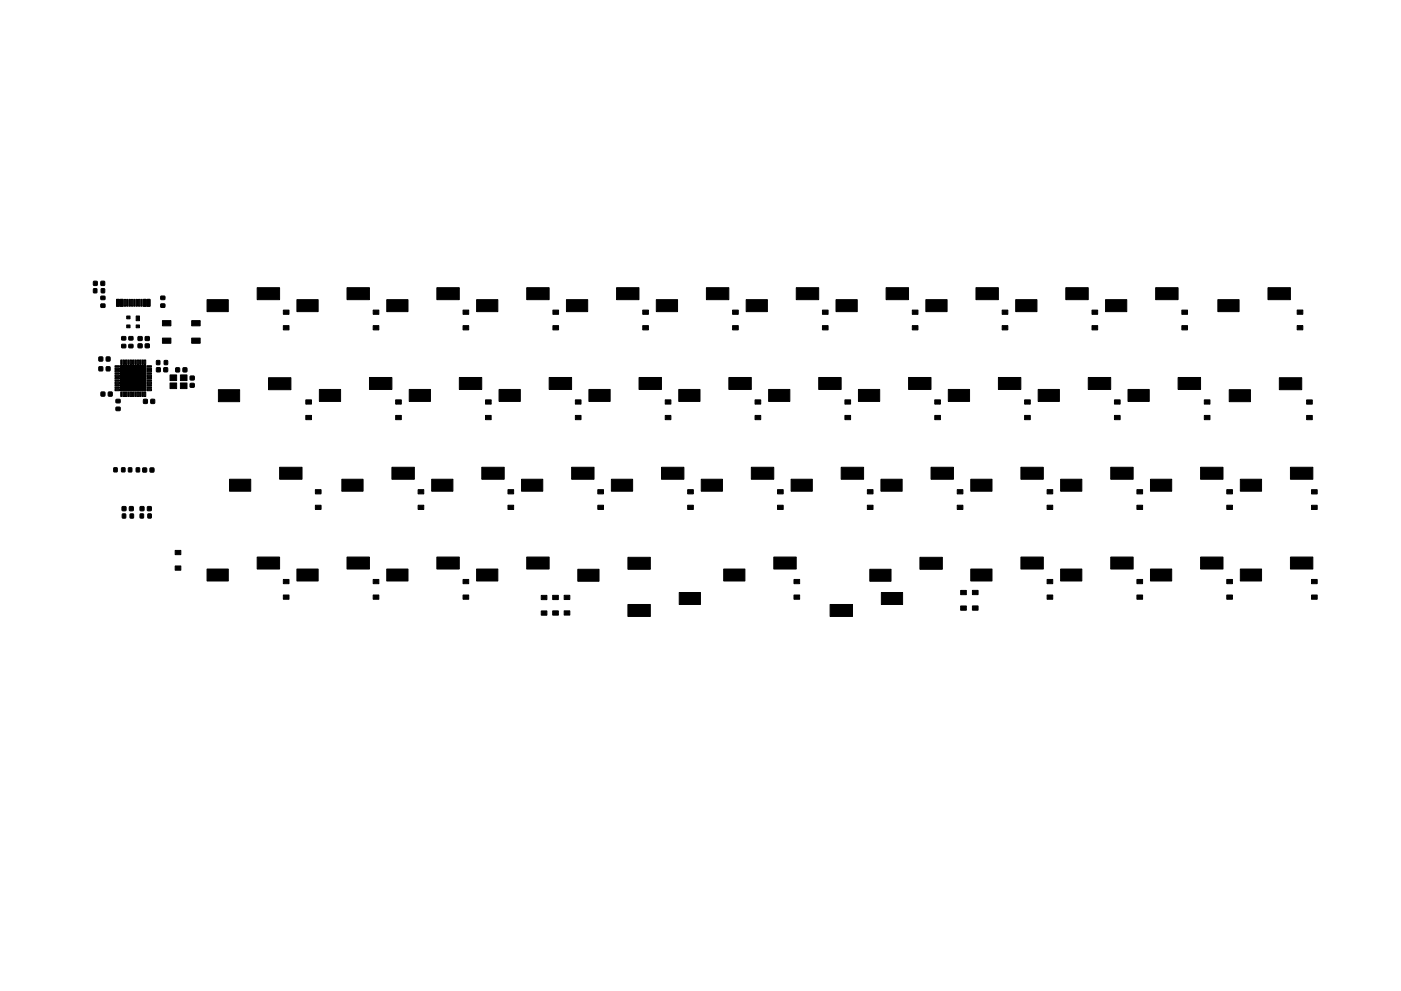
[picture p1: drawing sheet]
<svg xmlns="http://www.w3.org/2000/svg" width="297mm" height="210mm" viewBox="0 0 297 210" stroke-linecap="round" stroke-linejoin="round" font-family="sans-serif">
<g fill="#000" stroke="#000" stroke-width=".21">
<path d="M19.8 59.7h.8v.8h-.8zM21.4 59.7h.8v.8h-.8zM19.8 61.3h.7v.8h-.7zM21 75.8h.8v.8h-.8zM21 77.8h.8v.9h-.8zM21.4 62.9h.8v.6h-.8zM21.4 64.5h.8v.7h-.8zM21.5 61.3h.7v.8h-.7zM22.5 75.8h.8v.8h-.8zM22.5 77.8h.8v.9h-.8zM24.4 79.6h.9v.3h-.9zM24.4 79.1h.9v.3h-.9z"/>
<path d="M24.4 78.6h.9v.3h-.9zM24.4 78.1h.9v.3h-.9zM24.4 77.6h.9v.3h-.9zM24.7 63.5h.6v1.5h-.6zM25.5 63.5h.6v1.5h-.6zM25.6 77.5h5.3v5.4h-5.3zM25.6 76.4h.3v.9h-.3zM25.8 73.1h.8v.7h-.8zM25.8 71.4h.8v.7h-.8zM26.3 63.5h.3v1.5h-.3zM26.1 76.4h.3v.9h-.3zM26.9 63.5h.3v1.5h-.3z"/>
<path d="M26.9 68.9h.7v.6h-.7zM26.9 67h.7v.6h-.7zM26.6 76.4h.3v.9h-.3zM27.3 63.5h.3v1.5h-.3zM27.1 76.4h.3v.9h-.3zM27.3 73.1h.9v.7h-.9zM27.3 71.4h.9v.7h-.9zM27.9 63.5h.3v1.5h-.3zM27.6 76.4h.3v.9h-.3zM28.3 63.5h.3v1.5h-.3zM28.1 76.4h.3v.9h-.3zM28.9 63.5h.3v1.5h-.3z"/>
<path d="M28.9 68.9h.7v.6h-.7zM28.6 76.4h.3v.9h-.3zM29.3 63.5h.3v1.5h-.3zM29.1 76.4h.3v.9h-.3zM29.3 73h.8v.8h-.8zM29.3 71.4h.8v.8h-.8zM28.9 67h.7v1h-.7zM29.9 63.5h.3v1.5h-.3zM29.6 76.4h.3v.9h-.3zM30.1 76.4h.3v.9h-.3zM30.4 63.5h.6v1.5h-.6zM30.6 76.4h.3v.9h-.3z"/>
<path d="M30.8 73h.8v.8h-.8zM30.8 71.4h.8v.8h-.8zM31.2 77.6h.9v.3h-.9zM31.2 78.1h.9v.3h-.9zM31.2 78.6h.9v.3h-.9zM31.2 79.1h.9v.3h-.9zM31.2 79.6h.9v.3h-.9zM31.2 63.5h.6v1.5h-.6zM33.2 78h.8v.9h-.8zM33.2 76.5h.7v.8h-.7zM34.4 71.7h1.8v1.1h-1.8zM34.4 68h1.8v1.1h-1.8z"/>
<path d="M34.7 78h.8v.9h-.8zM34.8 76.5h.7v.8h-.7zM34.1 62.9h.8v.6h-.8zM34.1 64.5h.8v.7h-.8zM36 79.5h1.5v1.2h-1.5zM37.3 78.1h.7v.8h-.7zM38.3 79.5h1.3v1.2h-1.3zM38.8 78.1h.8v.8h-.8zM40.6 71.7h1.8v1.1h-1.8zM40.6 68h1.8v1.1h-1.8zM40.3 79.8h.9v.8h-.9zM43.9 63.6h4.5v2.5h-4.5z"/>
<path d="M54.5 61h4.8v2.6h-4.8zM60.1 69.1h1.2v.9h-1.2zM60.1 65.8h1.2v.9h-1.2zM63 63.6h4.4v2.5h-4.4zM73.6 61h4.7v2.6h-4.7zM79.1 69.1h1.2v.9h-1.2zM79.1 65.8h1.2v.9h-1.2zM82 63.6h4.5v2.5h-4.5zM92.6 61h4.8v2.6h-4.8zM98.2 69.1h1.2v.9h-1.2zM98.2 65.8h1.2v.9h-1.2zM101.1 63.6h4.4v2.5h-4.4z"/>
<path d="M111.7 61h4.7v2.6h-4.7zM117.2 69.1h1.2v.9h-1.2zM117.2 65.8h1.2v.9h-1.2zM120.1 63.6h4.5v2.5h-4.5zM130.7 61h4.8v2.6h-4.8zM136.3 69.1h1.2v.9h-1.2zM136.3 65.8h1.2v.9h-1.2zM139.2 63.6h4.4v2.5h-4.4zM149.8 61h4.7v2.6h-4.7zM155.3 69.1h1.2v.9h-1.2zM155.3 65.8h1.2v.9h-1.2zM158.2 63.6h4.5v2.5h-4.5z"/>
<path d="M168.8 61h4.8v2.6h-4.8zM174.4 69.1h1.2v.9h-1.2zM174.4 65.8h1.2v.9h-1.2zM177.3 63.6h4.4v2.5h-4.4zM187.9 61h4.7v2.6h-4.7zM193.4 69.1h1.2v.9h-1.2zM193.4 65.8h1.2v.9h-1.2zM196.3 63.6h4.5v2.5h-4.5zM206.9 61h4.8v2.6h-4.8zM212.5 69.1h1.2v.9h-1.2zM212.5 65.8h1.2v.9h-1.2zM215.4 63.6h4.4v2.5h-4.4z"/>
<path d="M226 61h4.7v2.6h-4.7zM231.5 69.1h1.2v.9h-1.2zM231.5 65.8h1.2v.9h-1.2zM234.4 63.6h4.5v2.5h-4.5zM245 61h4.8v2.6h-4.8zM250.6 69.1h1.2v.9h-1.2zM250.6 65.8h1.2v.9h-1.2zM258.2 63.6h4.5v2.5h-4.5zM268.8 61h4.8v2.6h-4.8zM275 69.1h1.2v.9h-1.2zM275 65.8h1.2v.9h-1.2zM21.4 83.2h.8v.8h-.8z"/>
<path d="M23 83.2h.8v.8h-.8zM24.4 82.6h.9v.3h-.9zM24.4 82.1h.9v.3h-.9zM24.4 81.6h.9v.3h-.9zM24.4 81.1h.9v.3h-.9zM24.4 80.6h.9v.3h-.9zM24.4 80.1h.9v.3h-.9zM24.6 86.4h.8v.7h-.8zM24.6 84.8h.8v.6h-.8zM24.1 99.3h.7v.8h-.7zM25.6 83.2h.3v.9h-.3zM26.1 83.2h.3v.9h-.3z"/>
<path d="M25.8 99.3h.7v.8h-.7zM26.6 83.2h.3v.9h-.3zM27.2 99.3h.7v.8h-.7zM27.1 83.2h.3v.9h-.3zM27.6 83.2h.3v.9h-.3zM28.1 83.2h.3v.9h-.3zM28.9 99.3h.7v.8h-.7zM28.6 83.2h.3v.9h-.3zM29.1 83.2h.3v.9h-.3zM29.6 83.2h.3v.9h-.3zM30.3 99.3h.8v.8h-.8zM30.4 84.7h.8v.9h-.8z"/>
<path d="M30.1 83.2h.3v.9h-.3zM30.6 83.2h.3v.9h-.3zM31.2 80.1h.9v.3h-.9zM31.2 80.6h.9v.3h-.9zM31.2 81.1h.9v.3h-.9zM31.2 81.6h.9v.3h-.9zM31.2 82.1h.9v.3h-.9zM31.2 82.6h.9v.3h-.9zM31.8 99.3h.8v.8h-.8zM32 84.7h.8v.9h-.8zM36 81.2h1.5v1.2h-1.5zM38.3 81.2h1.3v1.2h-1.3z"/>
<path d="M40.3 81.4h.9v.7h-.9zM46.3 82.7h4.5v2.5h-4.5zM56.9 80.1h4.8v2.6h-4.8zM59.3 99.1h4.7v2.6h-4.7zM64.8 88.1h1.2v.9h-1.2zM64.8 84.8h1.2v.9h-1.2zM67.7 82.6h4.5v2.6h-4.5zM78.3 80.1h4.8v2.5h-4.8zM83.9 88.1h1.2v.9h-1.2zM83.9 84.8h1.2v.9h-1.2zM83.1 99.1h4.7v2.6h-4.7zM86.8 82.6h4.5v2.6h-4.5z"/>
<path d="M97.4 80.1h4.7v2.5h-4.7zM102.9 88.1h1.2v.9h-1.2zM102.9 84.8h1.2v.9h-1.2zM102.1 99.1h4.8v2.6h-4.8zM105.8 82.6h4.5v2.6h-4.5zM116.4 80.1h4.8v2.5h-4.8zM122 88.1h1.2v.9h-1.2zM122 84.8h1.2v.9h-1.2zM121.2 99.1h4.7v2.6h-4.7zM124.9 82.6h4.5v2.6h-4.5zM135.5 80.1h4.7v2.5h-4.7zM141 88.1h1.2v.9h-1.2z"/>
<path d="M141 84.8h1.2v.9h-1.2zM140.2 99.1h4.8v2.6h-4.8zM143.9 82.6h4.5v2.6h-4.5zM154.5 80.1h4.8v2.5h-4.8zM160.1 88.1h1.2v.9h-1.2zM160.1 84.8h1.2v.9h-1.2zM159.3 99.1h4.7v2.6h-4.7zM163 82.6h4.5v2.6h-4.5zM173.6 80.1h4.7v2.5h-4.7zM179.1 88.1h1.2v.9h-1.2zM179.1 84.8h1.2v.9h-1.2zM178.3 99.1h4.8v2.6h-4.8z"/>
<path d="M182 82.6h4.5v2.6h-4.5zM192.6 80.1h4.8v2.5h-4.8zM198.2 88.1h1.2v.9h-1.2zM198.2 84.8h1.2v.9h-1.2zM197.4 99.1h4.7v2.6h-4.7zM201.1 82.6h4.5v2.6h-4.5zM211.7 80.1h4.7v2.5h-4.7zM217.2 88.1h1.2v.9h-1.2zM217.2 84.8h1.2v.9h-1.2zM216.4 99.1h4.8v2.6h-4.8zM220.1 82.6h4.5v2.6h-4.5zM230.7 80.1h4.8v2.5h-4.8z"/>
<path d="M236.3 88.1h1.2v.9h-1.2zM236.3 84.8h1.2v.9h-1.2zM235.5 99.1h4.7v2.6h-4.7zM239.2 82.6h4.5v2.6h-4.5zM249.8 80.1h4.7v2.5h-4.7zM255.3 88.1h1.2v.9h-1.2zM255.3 84.8h1.2v.9h-1.2zM254.6 99.1h4.7v2.6h-4.7zM260.6 82.7h4.5v2.5h-4.5zM271.2 80.1h4.8v2.6h-4.8zM277 88.1h1.2v.9h-1.2zM277 84.8h1.2v.9h-1.2z"/>
<path d="M273.6 99.1h4.8v2.6h-4.8zM26 109.1h.6v.8h-.6zM25.9 107.5h.8v.8h-.8zM27.6 109.1h.7v.8h-.7zM27.5 107.5h.7v.8h-.7zM29.7 109.1h.7v.8h-.7zM29.7 107.5h.8v.8h-.8zM31.4 109.1h.7v.8h-.7zM31.3 107.5h.7v.8h-.7zM37.1 116.8h1.2v.9h-1.2zM48.7 101.7h4.5v2.5h-4.5zM54.5 118.2h4.8v2.5h-4.8z"/>
<path d="M66.9 107.2h1.2v.9h-1.2zM66.9 103.9h1.2v.9h-1.2zM72.5 101.7h4.5v2.5h-4.5zM73.6 118.2h4.7v2.5h-4.7zM88.7 107.2h1.1v.9h-1.1zM88.7 103.9h1.1v.9h-1.1zM91.5 101.7h4.5v2.5h-4.5zM92.6 118.2h4.8v2.5h-4.8zM107.7 107.2h1.2v.9h-1.2zM107.7 103.9h1.2v.9h-1.2zM110.6 101.7h4.5v2.5h-4.5zM111.7 118.2h4.7v2.5h-4.7z"/>
<path d="M126.8 107.2h1.1v.9h-1.1zM126.8 103.9h1.1v.9h-1.1zM129.6 101.7h4.5v2.5h-4.5zM133.1 118.2h4.8v2.6h-4.8zM145.8 107.2h1.2v.9h-1.2zM145.8 103.9h1.2v.9h-1.2zM148.7 101.7h4.5v2.5h-4.5zM164.9 107.2h1.1v.9h-1.1zM164.9 103.9h1.1v.9h-1.1zM164.1 118.2h4.7v2.5h-4.7zM167.7 101.7h4.5v2.5h-4.5zM183.9 107.2h1.2v.9h-1.2z"/>
<path d="M183.9 103.9h1.2v.9h-1.2zM186.8 101.7h4.5v2.5h-4.5zM195 118.2h4.8v2.6h-4.8zM203 107.2h1.1v.9h-1.1zM203 103.9h1.1v.9h-1.1zM205.8 101.7h4.5v2.5h-4.5zM216.4 118.2h4.8v2.5h-4.8zM222 107.2h1.2v.9h-1.2zM222 103.9h1.2v.9h-1.2zM224.9 101.7h4.5v2.5h-4.5zM235.5 118.2h4.7v2.5h-4.7zM241.1 107.2h1.1v.9h-1.1z"/>
<path d="M241.1 103.9h1.1v.9h-1.1zM243.9 101.7h4.5v2.5h-4.5zM254.6 118.2h4.7v2.5h-4.7zM260.1 107.2h1.2v.9h-1.2zM260.1 103.9h1.2v.9h-1.2zM263 101.7h4.5v2.5h-4.5zM273.6 118.2h4.8v2.5h-4.8zM278.1 107.2h1.2v.9h-1.2zM278.1 103.9h1.2v.9h-1.2zM37.1 120.1h1.2v.9h-1.2zM43.9 120.7h4.5v2.6h-4.5zM60.1 126.2h1.2v.9h-1.2z"/>
<path d="M60.1 122.9h1.2v.9h-1.2zM63 120.7h4.4v2.6h-4.4zM79.1 126.2h1.2v.9h-1.2zM79.1 122.9h1.2v.9h-1.2zM82 120.7h4.5v2.6h-4.5zM98.2 126.2h1.2v.9h-1.2zM98.2 122.9h1.2v.9h-1.2zM101.1 120.7h4.4v2.6h-4.4zM114.8 129.6h1.1v.9h-1.1zM114.8 126.3h1.1v.9h-1.1zM117.2 129.6h1.2v.9h-1.2zM117.2 126.3h1.2v.9h-1.2z"/>
<path d="M119.6 129.6h1.2v.9h-1.2zM119.6 126.3h1.2v.9h-1.2zM122.5 120.8h4.5v2.5h-4.5zM133.1 128.2h4.8v2.6h-4.8zM144 125.7h4.5v2.5h-4.5zM153.4 120.7h4.5v2.6h-4.5zM168.3 126.2h1.2v.9h-1.2zM168.3 122.9h1.2v.9h-1.2zM176 128.2h4.7v2.6h-4.7zM186.9 125.7h4.5v2.5h-4.5zM184.4 120.8h4.5v2.5h-4.5zM203.7 128.6h1.2v.9h-1.2z"/>
<path d="M203.7 125.3h1.2v.9h-1.2zM206.2 128.6h1.2v.9h-1.2zM206.2 125.3h1.2v.9h-1.2zM205.8 120.7h4.5v2.6h-4.5zM222 126.2h1.2v.9h-1.2zM222 122.9h1.2v.9h-1.2zM224.9 120.7h4.5v2.6h-4.5zM241.1 126.2h1.1v.9h-1.1zM241.1 122.9h1.1v.9h-1.1zM243.9 120.7h4.5v2.6h-4.5zM260.1 126.2h1.2v.9h-1.2zM260.1 122.9h1.2v.9h-1.2z"/>
<path d="M263 120.7h4.5v2.6h-4.5zM278.1 126.2h1.2v.9h-1.2zM278.1 122.9h1.2v.9h-1.2z"/>
</g>
</svg>
